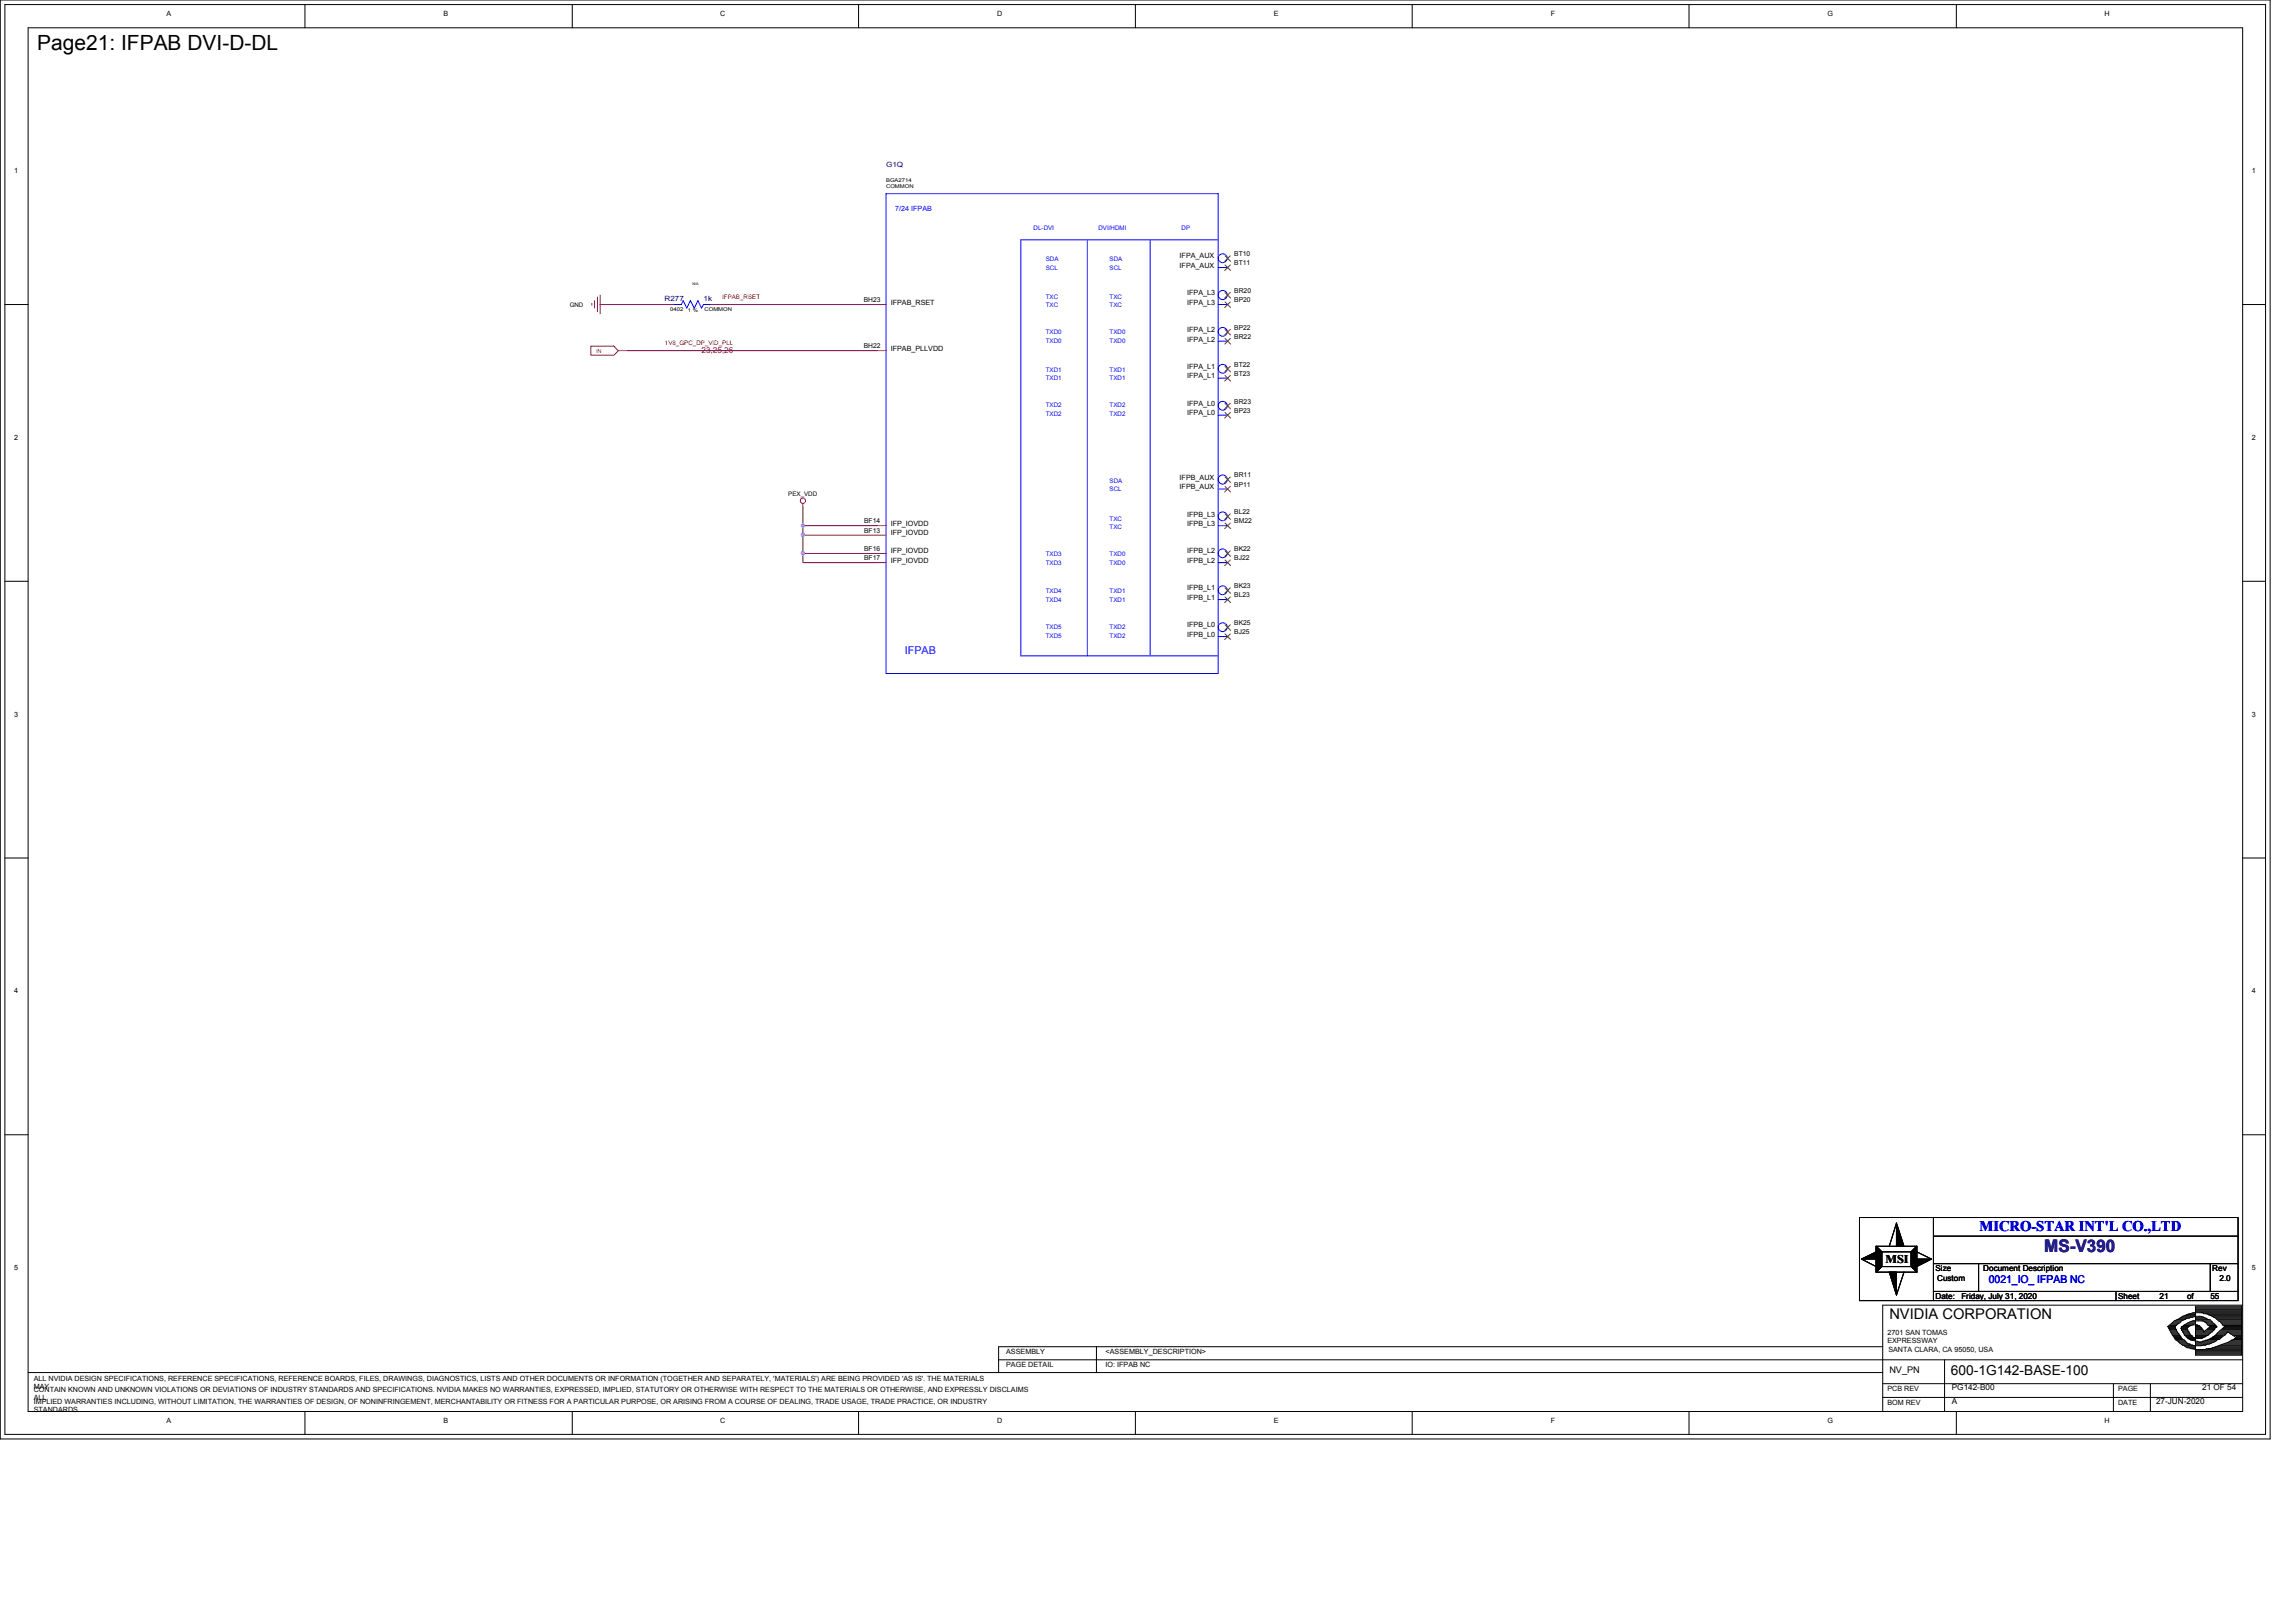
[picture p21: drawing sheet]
<svg xmlns="http://www.w3.org/2000/svg" width="297mm" height="210mm" viewBox="0 0 297 210" stroke-linecap="round" stroke-linejoin="round" font-family="sans-serif">
<defs><g id="words">
<text font-size="2.7" x="4.8" y="6.5">Page21: IFPAB DVI-D-DL</text>
<text font-size="2.2" fill="#400080" x="264.5" y="162.1">MS-V390</text>
<text font-size="1.9" fill="#00f" x="256.1" y="159.3">MICRO-STAR INT'L CO.,LTD</text>
<text font-size="1.9" x="244.4" y="170.7">NVIDIA CORPORATION</text>
<text font-size="1.8" x="252.4" y="177.9">600-1G142-BASE-100</text>
<text font-size="1.5" x="243.9" y="163.4">MSI</text>
<g font-size="1.4" fill="#00f">
<text x="117" y="84.6">IFPAB</text>
<text x="257.3" y="166.1">0021_IO_ IFPAB NC</text>
</g>
<text font-size="1.2" x="244.4" y="177.7">NV_PN</text>
<text font-size="1.1" fill="#f00" x="90.8" y="45.6">23,25,26</text>
<g font-size="1.1">
<text x="250.4" y="164.5">Size</text>
<text x="250.6" y="165.7">Custom</text>
<text x="256.6" y="164.5">Document Description</text>
<text x="286.2" y="164.5">Rev</text>
<text x="287.1" y="165.7">2.0</text>
<text x="250.4" y="168.1">Date:</text>
<text x="253.7" y="168.1">Friday, July 31, 2020</text>
<text x="274" y="168.1">Sheet</text>
<text x="279.4" y="168.1">21</text>
<text x="283" y="168.1">of</text>
<text x="286" y="168.1">55</text>
<text x="252.5" y="179.9">PG142-B00</text>
<text x="284.9" y="179.9">21 OF 54</text>
<text x="252.5" y="181.7">A</text>
<text x="278.9" y="181.7">27-JUN-2020</text>
</g>
<g font-size=".9">
<text x="21.5" y="2">A</text>
<text x="57.4" y="2">B</text>
<text x="93.2" y="2">C</text>
<text x="129" y="2">D</text>
<text x="164.8" y="2">E</text>
<text x="200.6" y="2">F</text>
<text x="236.4" y="2">G</text>
<text x="272.2" y="2">H</text>
<text x="1.8" y="22.4">1</text>
<text x="291.3" y="22.4">1</text>
<text x="152.6" y="34.6">IFPA_AUX</text>
<text x="152.6" y="33.4">IFPA_AUX</text>
<text x="159.7" y="34.3">BT11</text>
<text x="159.7" y="33.1">BT10</text>
<text x="111.8" y="39.1">BH23</text>
<text x="115.2" y="39.4">IFPAB_RSET</text>
<text x="153.6" y="39.4">IFPA_L3</text>
<text x="153.6" y="38.2">IFPA_L3</text>
<text x="159.7" y="39.1">BP20</text>
<text x="159.7" y="37.9">BR20</text>
<text x="111.8" y="45.1">BH22</text>
<text x="115.2" y="45.4">IFPAB_PLLVDD</text>
<text x="153.6" y="47.8">IFPA_L1</text>
<text x="153.6" y="44.2">IFPA_L2</text>
<text x="153.6" y="43">IFPA_L2</text>
<text x="159.7" y="47.5">BT22</text>
<text x="159.7" y="43.9">BR22</text>
<text x="159.7" y="42.7">BP22</text>
<text x="153.6" y="53.7">IFPA_L0</text>
<text x="153.6" y="52.5">IFPA_L0</text>
<text x="153.6" y="48.9">IFPA_L1</text>
<text x="159.7" y="53.4">BP23</text>
<text x="159.7" y="52.2">BR23</text>
<text x="159.7" y="48.6">BT23</text>
<text x="1.8" y="56.9">2</text>
<text x="291.3" y="56.9">2</text>
<text x="152.6" y="63.3">IFPB_AUX</text>
<text x="152.6" y="62.1">IFPB_AUX</text>
<text x="159.7" y="63">BP11</text>
<text x="159.7" y="61.8">BR11</text>
<text x="111.8" y="71.3">BF16</text>
<text x="111.8" y="69">BF13</text>
<text x="111.8" y="67.7">BF14</text>
<text x="115.2" y="71.6">IFP_IOVDD</text>
<text x="115.2" y="69.3">IFP_IOVDD</text>
<text x="115.2" y="68.1">IFP_IOVDD</text>
<text x="153.6" y="71.6">IFPB_L2</text>
<text x="153.6" y="68.1">IFPB_L3</text>
<text x="153.6" y="66.8">IFPB_L3</text>
<text x="159.7" y="71.3">BK22</text>
<text x="159.7" y="67.7">BM22</text>
<text x="159.7" y="66.5">BL22</text>
<text x="111.8" y="72.5">BF17</text>
<text x="115.2" y="72.8">IFP_IOVDD</text>
<text x="153.6" y="77.6">IFPB_L1</text>
<text x="153.6" y="76.4">IFPB_L1</text>
<text x="153.6" y="72.8">IFPB_L2</text>
<text x="159.7" y="77.3">BL23</text>
<text x="159.7" y="76.1">BK23</text>
<text x="159.7" y="72.5">BJ22</text>
<text x="153.6" y="82.4">IFPB_L0</text>
<text x="153.6" y="81.2">IFPB_L0</text>
<text x="159.7" y="82.1">BJ25</text>
<text x="159.7" y="80.9">BK25</text>
<text x="1.8" y="92.8">3</text>
<text x="291.3" y="92.8">3</text>
<text x="1.8" y="128.6">4</text>
<text x="291.3" y="128.6">4</text>
<text x="1.8" y="164.4">5</text>
<text x="291.3" y="164.4">5</text>
<text x="244.2" y="172.8">2701 SAN TOMAS</text>
<text x="244.2" y="173.7">EXPRESSWAY</text>
<text x="4.4" y="178.7">ALL NVIDIA DESIGN SPECIFICATIONS, REFERENCE SPECIFICATIONS, REFERENCE BOARDS, FILES, DRAWINGS, DIAGNOSTICS, LISTS AND OTHER DOCUMENTS OR INFORMATION (TOGETHER AND SEPARATELY, 'MATERIALS') ARE BEING PROVIDED 'AS IS'. THE MATERIALS</text>
<text x="4.4" y="179.7">MAY</text>
<text x="130.2" y="177">PAGE DETAIL</text>
<text x="130.2" y="175.3">ASSEMBLY</text>
<text x="143" y="175.3">&lt;ASSEMBLY_DESCRIPTION&gt;</text>
<text x="143" y="177">IO: IFPAB NC</text>
<text x="244.3" y="174.9">SANTA CLARA, CA 95050, USA</text>
<text x="4.4" y="180.2">CONTAIN KNOWN AND UNKNOWN VIOLATIONS OR DEVIATIONS OF INDUSTRY STANDARDS AND SPECIFICATIONS. NVIDIA MAKES NO WARRANTIES, EXPRESSED, IMPLIED, STATUTORY OR OTHERWISE WITH RESPECT TO THE MATERIALS OR OTHERWISE, AND EXPRESSLY DISCLAIMS</text>
<text x="4.4" y="181.1">ALL</text>
<text x="4.4" y="181.7">IMPLIED WARRANTIES INCLUDING, WITHOUT LIMITATION, THE WARRANTIES OF DESIGN, OF NONINFRINGEMENT, MERCHANTABILITY OR FITNESS FOR A PARTICULAR PURPOSE, OR ARISING FROM A COURSE OF DEALING, TRADE USAGE, TRADE PRACTICE, OR INDUSTRY</text>
<text x="4.4" y="182.7">STANDARDS.</text>
<text x="21.5" y="184.1">A</text>
<text x="57.4" y="184.1">B</text>
<text x="93.2" y="184.1">C</text>
<text x="129" y="184.1">D</text>
<text x="164.8" y="184.1">E</text>
<text x="200.6" y="184.1">F</text>
<text x="236.4" y="184.1">G</text>
<text x="244.2" y="181.8">BOM REV</text>
<text x="244.2" y="180">PCB REV</text>
<text x="272.2" y="184.1">H</text>
<text x="274" y="180">PAGE</text>
<text x="274" y="181.8">DATE</text>
</g>
<g font-size=".9" fill="#000080">
<text x="114.6" y="21.6">G1Q</text>
<text x="86" y="38.9">R277</text>
<text x="91" y="38.9">1k</text>
</g>
<text font-size=".9" fill="#00f" x="115.8" y="27.3">7/24 IFPAB</text>
<g font-size=".8" fill="#00f">
<text x="133.7" y="29.8">DL-DVI</text>
<text x="142.1" y="29.8">DVI/HDMI</text>
<text x="152.9" y="29.8">DP</text>
<text x="135.3" y="33.8">SDA</text>
<text x="135.3" y="34.9">SCL</text>
<text x="143.5" y="33.8">SDA</text>
<text x="143.5" y="34.9">SCL</text>
<text x="135.3" y="38.7">TXC</text>
<text x="135.3" y="39.8">TXC</text>
<text x="143.5" y="39.8">TXC</text>
<text x="143.5" y="38.7">TXC</text>
<text x="135.3" y="43.3">TXD0</text>
<text x="135.3" y="44.4">TXD0</text>
<text x="143.5" y="43.3">TXD0</text>
<text x="143.5" y="44.4">TXD0</text>
<text x="135.3" y="52.7">TXD2</text>
<text x="135.3" y="48.2">TXD1</text>
<text x="135.3" y="53.9">TXD2</text>
<text x="135.3" y="49.2">TXD1</text>
<text x="143.5" y="53.9">TXD2</text>
<text x="143.5" y="49.2">TXD1</text>
<text x="143.5" y="48.2">TXD1</text>
<text x="143.5" y="52.7">TXD2</text>
<text x="143.5" y="62.5">SDA</text>
<text x="143.5" y="63.5">SCL</text>
<text x="135.3" y="71.9">TXD3</text>
<text x="143.5" y="71.9">TXD0</text>
<text x="143.5" y="68.5">TXC</text>
<text x="143.5" y="67.4">TXC</text>
<text x="135.3" y="77.9">TXD4</text>
<text x="135.3" y="76.8">TXD4</text>
<text x="135.3" y="73.1">TXD3</text>
<text x="143.5" y="73.1">TXD0</text>
<text x="143.5" y="76.8">TXD1</text>
<text x="143.5" y="77.9">TXD1</text>
<text x="135.3" y="82.5">TXD5</text>
<text x="135.3" y="81.4">TXD5</text>
<text x="143.5" y="81.4">TXD2</text>
<text x="143.5" y="82.5">TXD2</text>
</g>
<g font-size=".8">
<text x="73.7" y="39.8">GND</text>
<text x="102" y="64.1">PEX_VDD</text>
</g>
<g font-size=".8" fill="#f00">
<text x="93.4" y="38.7">IFPAB_RSET</text>
<text x="86" y="44.7">1V8_GPC_DP_VID_PLL</text>
</g>
<g font-size=".7">
<text x="114.6" y="23.5">BGA2714</text>
<text x="114.6" y="24.4">COMMON</text>
<text x="86.7" y="40.3">0402</text>
<text x="89" y="40.4">1 %</text>
<text x="91.1" y="40.3">COMMON</text>
</g>
<text font-size=".7" fill="#f00" x="77.2" y="45.6">IN</text>
<text font-size=".5" x="89.6" y="36.9">N/A</text>
</g></defs>
<g fill="none" stroke="#000" stroke-width=".13">
<path d="M0 0h293.7v186.2h-293.7zM.6 .6h292.5v185h-292.5zM3.6 3.6h286.5v179.1h-286.5zM39.4 .6v3M74 .6v3M111.1 .6v3M146.9 .6v3M182.7 .6v3M218.5 .6v3M253.1 .6v3M.6 39.4h3M290.1 39.4h3"/>
<path d="M.6 75.2h3M290.1 75.2h3M.6 111h3M290.1 111h3M.6 146.8h3M240.6 157.6h48.9v10.7h-48.9zM245.4 158.3l.9 3h-.9zM245.4 158.3l-1 3M250.1 160h39.4M250.1 157.6v10.7M290.1 146.8h3M3.6 177.6h240"/>
<path d="M129.2 176h160.9M141.8 174.3v3.3M240.8 162.9l1.9-.9v.9zM240.8 162.9l1.9 1M242.7 161.3h5.3v3.3h-5.3zM242.7 161.3l.7 .7v1.9l-.7 .7zM242.7 161.3l.7 .7M243.4 162h3.9v1.9h-3.9zM243.4 163.9l-.7 .7M243.6 174.3h-114.4v3.3M243.6 179.1h46.5M244.4 164.6h1v3z"/>
<path d="M246.3 164.6l-.9 3M247.3 163.9l.7 .7M248 161.3v3.3l-.7-.7v-1.9zM248 161.3l-.7 .7M248 162.9h1.9l-1.9 1zM248 162l1.9 .9M250.1 167.1h39.4M250.1 163.5h39.4M251.6 176v6.7M256 163.5v3.6M273.4 179.1v3.6M273.8 167.1v1.2"/>
<path d="M278.2 179.1v3.6M280.4 171.7h1M280.4 171.7l.3 .4M280.6 171.8h.8M280.6 171.9h.8M280.7 171.5h.8M280.7 172h.8M280.7 172.1h.8M280.7 172.1l.2 .4M280.8 171.4h.8M280.8 172.4h.8M280.8 172.2h.8"/>
<path d="M280.9 171.3h.9M280.9 172.5l.4 .6M280.9 172.5h.9M281 171.2h.9M281 171.2l-.6 .5M281 172.6h.9M281 172.8h.9M281.2 171.1h.9M281.2 172.8h.8M281.3 173.1l.1 .2 .9 .8 .3 .1M281.3 173h.8M281.3 173.1h.9"/>
<path d="M281.4 171.7v.1M281.4 171.8v.1M281.4 171.9l.1 .1M281.4 173.2h.9M281.5 171.5l-.1 .2M281.5 170.8h1M281.5 172v.1M281.5 172.1l.3 .4M281.5 173.3h.8M281.6 173.4h1M281.8 171.3l-.3 .2M281.8 170.7h.9"/>
<path d="M281.8 172.5l.1 .1M281.8 173.6h.9M281.9 172.6l.3 .6 .4 .2M281.9 173.7h1M282 170.6h.9M282.1 170.5h1.3M282.1 173.8h.8M282.2 170.9l-.4 .4M282.2 173.9h1.1M282.2 172.1h.9M282.2 172h.7M282.2 172.1l.1 .1"/>
<path d="M282.2 172v.1M282.2 171.9v.1M282.2 171.8l-.1 .1h.1M282.2 171.8h.9M282.2 171.9h.7M282.3 171.7h-.1v.1M282.3 174.1h1.3M282.3 172.4h.9M282.3 171.7h.9M282.5 170.3h1.5M282.5 172.5h.7M282.5 171.5h.9"/>
<path d="M282.6 174.2h1.4M282.6 172.8h.8M282.6 172.6h.7M282.6 172.8l.3 .3h1M282.6 174.2l.3 .2 1.1 .3M282.6 173.4l.3 .4M282.7 170.7l-.5 .2h-.8M282.7 170.2h1.3M282.7 172.8h.9M282.7 171.4h1.1M282.9 174.3h1.1M282.9 173h.8"/>
<path d="M282.9 170.6l-.2 .1M282.9 170.1h1.1M282.9 173.1l.2 .1h.9M282.9 170.1l-.6 .2-1 .6-.3 .3M282.9 173.8l.4 .1M282.9 171.3h1.1M283.1 174.4h.9M283.1 172.2h-.8l.3 .6M283.1 173.2l.3 .2 1.1 .3 .6-.1M283.1 172.2l.1 .2M283.2 171.7l-.3 .2 .2 .3M283.2 172.4l.1 .2"/>
<path d="M283.2 171.2h.8M283.3 172.6v.2h.3M283.3 173.9l.1 .2h.3a3 3 0 0 0 1.7 0M283.3 173.3h.7M283.4 170.5l-.5 .1M283.4 170h.6M283.4 170l-.5 .1M283.4 171.1h.6M283.6 174.5h.4M283.6 173.4h.4M283.6 172.8l.1 .2M283.7 173l.3 .2"/>
<path d="M284 171.7h.6M284 171.9h.9M284 172.2h1.1M284 172.4h2.2M284 174.7h6M284 170.3l-.6 .2M284 169.6h6M284 169.2h6M284 169.7h6M284 169.4h6M284 169.3h6M284 169.5h6"/>
<path d="M284 175.3h6M284 175.1h6M284 175h6M284 174.9h6M284 173.1h1.1M284 173h1.4M284 173.7h2.3M284 172.8h1.6M284 172.8h1.7M284 173.8h2.1M284 173.9h1.7M284 172.6h1.8"/>
<path d="M284 172.5h1.9M284 174.1h1.4M284 172.1h1M284 172h.9M284 171.8h.8M284 170.5h1.1M284 170.6h1.4M284 170.7h1.6M284 170.8h1.8M284 169h6v6.4h-6zM284 171.5h.4M284 174.7h1"/>
<path d="M284 170.3h.8l.3 .2M284.4 171.5l-.1-.1h-.6l-.5 .3M284.4 171.5h.1l.3 .3M284.8 169.9h5.2M284.8 171.8l.1 .2M284.9 170.9h1M284.9 172l.2 .2M285 169.9h-.4a1.7 1.7 0 0 0-1.2 .1M285 170.9h-.2a2.62 2.62 0 0 0-2.5 .8M285 170.9h.1M285 169.9l.1 .1h.4l.2 .1M285 169.9h.1"/>
<path d="M285 174.7h.1M285 170.9l.2 .2M285.1 173.1h-.1l-.1 .1h-.9M285.1 173.6h1.4M285.1 170.5l.4 .1 .1 .1M285.2 171.1h1M285.2 171.1l.3 .1 .1 .2 .3 .3M285.2 172.2h1.1M285.4 171.2h.9M285.4 170h4.6M285.4 173l-.3 .1M285.4 173h.1"/>
<path d="M285.5 173.4h1.3M285.5 172.1h.9M285.6 172.8l-.2 .2M285.6 171.3h.8M285.6 172h.9M285.6 170.7a1.19 1.19 0 0 1 .8 .6h.1v.1M285.7 172.8h-.1M285.7 171.9h.8M285.7 171.4h.8M285.7 173.3h1.3M285.7 170.1h4.3M285.7 174.5h4.3"/>
<path d="M285.7 173.3l-.6 .3M285.7 170.1l.2 .1M285.8 171.5h.9M285.8 171.8h.9M285.9 171.7h.9M285.9 173.2h1.2M285.9 170.2h4.1M285.9 171.7l-.8 .7v-.2M285.9 173.2l-.2 .1M285.9 171.7h.1M285.9 172.5l-.2 .3M285.9 163.5v3.6"/>
<path d="M285.9 170.2l.5 .3M286.1 173.8l-.7 .3M286.2 173.1h1.2M286.2 174.4h3.8M286.2 170.3h3.8M286.3 173h1.2M286.4 170.5h3.6M286.4 170.5l.9 .6M286.4 172.1l-.5 .4M286.5 171.9l-.1 .2M286.5 172.8h1.1M286.5 171.4l.2 .1"/>
<path d="M286.7 171.8l-.2 .1M286.7 172.8h1.2M286.7 174.3h3.3M286.7 170.6h3.3M286.7 174.3l-.8 .2-.9 .2M286.7 171.5l.1 .2M286.8 171.7v.1h-.1M286.8 172.6h1.2M286.8 170.7h3.2M286.8 172.6l-.9 .6M286.9 172.5h1.2M287 170.8h3"/>
<path d="M287 174.2h3M287.1 170.9h2.9M287.1 172.4h2.9M287.3 171.1h2.7M287.3 171.1l.3 .4 .3 .2M287.3 172.2h2.7M287.4 173.1l-.3 .2h-.2l-.2 .3-.6 .2M287.4 174.1h2.6M287.4 171.2h2.6M287.4 172.1h2.6M287.5 171.3h2.5M287.5 172h2.5"/>
<path d="M287.6 171.4h2.4M287.6 171.9h2.4M287.7 171.5h2.3M287.7 171.8h2.3M287.7 173.9h2.3M287.9 172.8l-.5 .3M287.9 171.7l-1.1 .9M287.9 171.7h2.1M288.1 173.8h1.9M288.2 172.4l-.3 .4M288.2 172.4l.2 .1M288.2 172.4h.1"/>
<path d="M288.3 173.7h1.7M288.4 172.5h1.6M288.4 172.5l.9 .6M288.6 172.6h1.4M288.6 173.6h1.4M288.7 173.4h1.3M288.7 173.4l-.4 .3-1.6 .6M288.8 172.8h1.2M288.9 173.3h1.1M289 173.2h1M289 172.8h1M289.3 173.1l-.6 .3"/>
<path d="M289.3 173h.7M289.3 173.1h.7M290.1 168.9h-46.5v13.8M39.4 182.7v2.9M74 182.7v2.9M111.1 182.7v2.9M146.9 182.7v2.9M182.7 182.7v2.9M218.5 182.7v2.9M243.6 180.8h46.5M253.1 182.7v2.9"/>
</g>
<g fill="none" stroke="#f00" stroke-width=".13">
<path d="M76.6 39.3v.2M76.9 38.9v1M77.3 38.4v1.9M77.6 39.4h1.2M77.6 38.2v2.4M87.2 39.4h.1M91.9 39.4h.1M113.4 39.4h1.2M158.8 39.4h.1M158.8 38.2h.1M158.8 34.6h.1M158.8 33.4h.1"/>
<path d="M80 45.4l-.6-.6h-3v1.2h3l.6-.6h1.2M113.4 45.4h1.2M158.8 53.7h.1M158.8 52.5h.1M158.8 48.9h.1M158.8 47.7h.1M158.8 44.2h.1M158.8 43h.1M103.9 65.2v.5M113.4 72.8h1.2M113.4 71.6h1.2M113.4 69.3h1.2"/>
<path d="M113.4 68h1.2M158.8 77.6h.1M158.8 76.4h.1M158.8 72.8h.1M158.8 71.6h.1M158.8 68h.1M158.8 66.8h.1M158.8 63.3h.1M158.8 62.1h.1M158.8 82.4h.1M158.8 81.2h.1"/>
<circle cx="103.9" cy="64.8" r=".34"/>
</g>
<g fill="#000">
<path d="M245.4 158.3l.9 3h-.9zM240.8 162.9l1.9-.9v.9zM244.4 164.6h1v3zM248 162.9h1.9l-1.9 1z"/>
<path d="M242.7 161.3l.7 .7v1.9l-.7 .7z" fill-rule="evenodd"/>
<path d="M242.7 161.3l.7 .7v1.9l-.7 .7z" fill-rule="evenodd"/>
<path d="M242.7 161.3l.7 .7v1.9l-.7 .7z" fill-rule="evenodd"/>
<path d="M248 161.3v3.3l-.7-.7v-1.9z" fill-rule="evenodd"/>
<path d="M248 161.3v3.3l-.7-.7v-1.9z" fill-rule="evenodd"/>
<path d="M248 161.3v3.3l-.7-.7v-1.9z" fill-rule="evenodd"/>
</g>
<g fill="none" stroke="#00f" stroke-width=".13">
<path d="M87.2 39.4h.9l.3-.5 .5 1 .4-1 .5 1 .5-1 .5 1 .2-.5h.9M114.6 25.1h43v62.1h-43zM114.6 39.4h.1M140.7 31v53.9M148.8 31v53.9M157.6 31h-25.5v53.9h25.5M157.6 39.4h1.2M157.6 34.6h1.2M114.6 45.4h.1M157.6 44.2h1.2M157.6 48.9h1.2M157.6 53.7h1.2"/>
<path d="M114.6 72.8h.1M114.6 71.6h.1M114.6 68h.1M114.6 69.3h.1M157.6 68h1.2M157.6 72.8h1.2M157.6 77.6h1.2M157.6 63.3h1.2M157.6 82.4h1.2"/>
<circle cx="158.2" cy="38.2" r=".59"/>
<circle cx="158.2" cy="33.4" r=".58"/>
<circle cx="158.2" cy="42.9" r=".58"/>
<circle cx="158.2" cy="52.5" r=".58"/>
<circle cx="158.2" cy="47.7" r=".58"/>
<circle cx="158.2" cy="62.1" r=".59"/>
<circle cx="158.2" cy="76.4" r=".58"/>
<circle cx="158.2" cy="66.8" r=".58"/>
<circle cx="158.2" cy="71.6" r=".58"/>
<circle cx="158.2" cy="81.2" r=".58"/>
</g>
<g fill="none" stroke="#804000" stroke-width=".13">
<path d="M158.5 39.1l.7 .7M158.5 37.8l.7 .8M158.5 34.3l.7 .7M158.5 33.1l.7 .7M159.2 39.1l-.8 .7M159.2 37.8l-.8 .8M159.2 34.3l-.8 .7M159.2 33.1l-.8 .7M158.5 53.4l.7 .7M158.5 52.2l.7 .7M158.5 48.6l.7 .7M158.5 47.4l.7 .7"/>
<path d="M158.5 43.8l.7 .7M158.5 42.6l.7 .7M159.2 53.4l-.8 .7M159.2 52.2l-.8 .7M159.2 48.6l-.8 .7M159.2 47.4l-.8 .7M159.2 43.8l-.8 .7M159.2 42.6l-.8 .7M158.5 77.3l.7 .7M158.5 76.1l.7 .7M158.5 72.5l.7 .7M158.5 71.3l.7 .7"/>
<path d="M158.5 67.7l.7 .7M158.5 66.5l.7 .7M158.5 62.9l.7 .8M158.5 61.7l.7 .7M159.2 77.3l-.8 .7M159.2 76.1l-.8 .7M159.2 72.5l-.8 .7M159.2 71.3l-.8 .7M159.2 67.7l-.8 .7M159.2 66.5l-.8 .7M159.2 62.9l-.8 .8M159.2 61.7l-.8 .7"/>
<path d="M158.5 82l.7 .8M158.5 80.9l.7 .7M159.2 82l-.8 .8M159.2 80.9l-.8 .7"/>
</g>
<path d="M78.8 39.4h8.4M91.9 39.4h21.5M81.2 45.4h32.2M103.9 69.3v3.5h9.5" fill="none" stroke="#800040" stroke-width=".13"/>
<path d="M103.7 71.4h.3l.1 .2-.1 .2h-.1h-.2z" fill-rule="evenodd" fill="#f0f"/>
<path d="M103.7 71.4h.3l.1 .2-.1 .2h-.1h-.2z" fill="none" stroke="#f0f" stroke-width=".13"/>
<path d="M103.9 69.3h9.5" fill="none" stroke="#800040" stroke-width=".13"/>
<path d="M103.7 69.1h.3l.1 .1-.1 .1-.1 .1-.2-.1z" fill-rule="evenodd" fill="#f0f"/>
<path d="M103.7 69.1h.3l.1 .1-.1 .1-.1 .1-.2-.1z" fill="none" stroke="#f0f" stroke-width=".13"/>
<path d="M103.9 65.7v3.6M103.9 71.6h9.5M103.9 68h9.5" fill="none" stroke="#800040" stroke-width=".13"/>
<path d="M103.7 67.9h.3l.1 .1-.1 .2h-.1h-.2z" fill-rule="evenodd" fill="#f0f"/>
<path d="M103.7 67.9h.3l.1 .1-.1 .2h-.1h-.2z" fill="none" stroke="#f0f" stroke-width=".13"/>
<path d="M103.7 71.4h.3l.1 .2-.1 .2h-.1h-.2z" fill-rule="evenodd" fill="#f0f"/>
<path d="M103.7 71.4h.3l.1 .2-.1 .2h-.1h-.2z" fill="none" stroke="#f0f" stroke-width=".13"/>
<path d="M103.7 69.1h.3l.1 .1-.1 .1-.1 .1-.2-.1z" fill-rule="evenodd" fill="#f0f"/>
<path d="M103.7 69.1h.3l.1 .1-.1 .1-.1 .1-.2-.1z" fill="none" stroke="#f0f" stroke-width=".13"/>
<path d="M103.7 67.9h.3l.1 .1-.1 .2h-.1h-.2z" fill-rule="evenodd" fill="#f0f"/>
<path d="M103.7 67.9h.3l.1 .1-.1 .2h-.1h-.2z" fill="none" stroke="#f0f" stroke-width=".13"/>
<use href="#words"/>
</svg>
